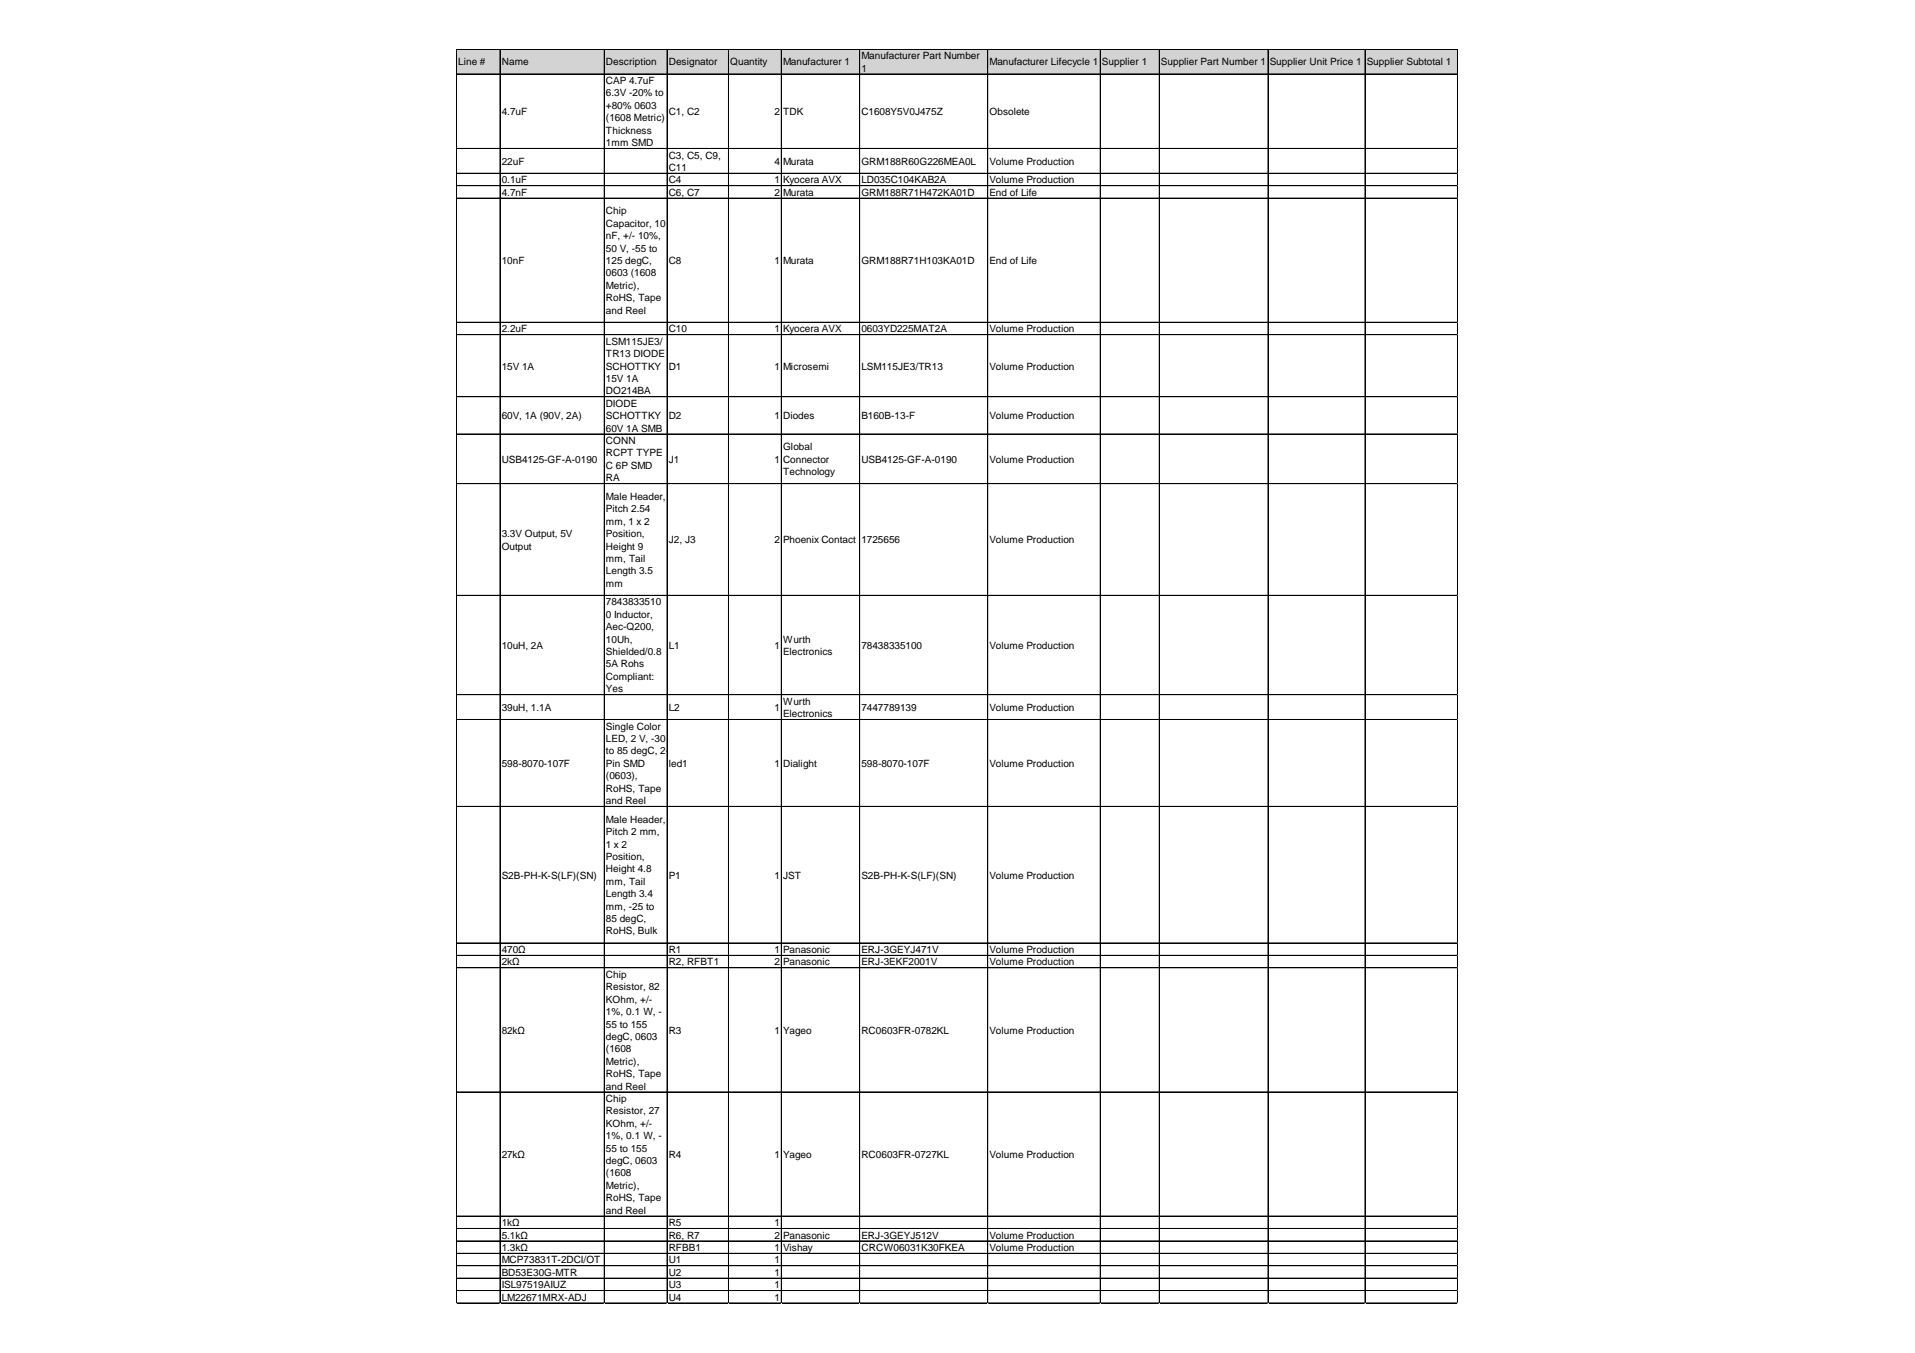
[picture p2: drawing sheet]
<svg xmlns="http://www.w3.org/2000/svg" width="297mm" height="210mm" viewBox="0 0 297 210" stroke-linecap="round" stroke-linejoin="round" font-family="sans-serif">
<defs><g id="words">
<g font-size="1.6">
<text x="71.1" y="10.1">Line #</text>
<text x="77.8" y="10.1">Name</text>
<text x="94" y="10.1">Description</text>
<text x="103.7" y="10.1">Designator</text>
<text x="113.3" y="10.1">Quantity</text>
<text x="121.5" y="10.1">Manufacturer 1</text>
<text x="133.6" y="9.2">Manufacturer Part Number</text>
<text x="133.6" y="11.1">1</text>
<text x="153.5" y="10.1">Manufacturer Lifecycle 1</text>
<text x="170.9" y="10.1">Supplier 1</text>
<text x="180.1" y="10.1">Supplier Part Number 1</text>
<text x="196.9" y="10.1">Supplier Unit Price 1</text>
<text x="212" y="10.1">Supplier Subtotal 1</text>
<text x="77.8" y="17.9">4.7uF</text>
<text x="94" y="13">CAP 4.7uF</text>
<text x="94" y="15">6.3V -20% to</text>
<text x="94" y="16.9">+80% 0603</text>
<text x="103.7" y="17.9">C1, C2</text>
<text x="120.1" y="17.9">2</text>
<text x="121.5" y="17.9">TDK</text>
<text x="133.6" y="17.9">C1608Y5V0J475Z</text>
<text x="153.5" y="17.9">Obsolete</text>
<text x="94" y="18.8">(1608 Metric)</text>
<text x="94" y="20.7">Thickness</text>
<text x="94" y="22.7">1mm SMD</text>
<text x="77.8" y="25.6">22uF</text>
<text x="77.8" y="28.4">0.1uF</text>
<text x="103.7" y="24.6">C3, C5, C9,</text>
<text x="103.7" y="26.5">C11</text>
<text x="103.7" y="28.4">C4</text>
<text x="120.1" y="25.6">4</text>
<text x="120.1" y="28.4">1</text>
<text x="121.5" y="25.6">Murata</text>
<text x="121.5" y="28.4">Kyocera AVX</text>
<text x="133.6" y="25.6">GRM188R60G226MEA0L</text>
<text x="133.6" y="28.4">LD035C104KAB2A</text>
<text x="153.5" y="25.6">Volume Production</text>
<text x="153.5" y="28.4">Volume Production</text>
<text x="77.8" y="30.4">4.7nF</text>
<text x="94" y="33.3">Chip</text>
<text x="94" y="35.2">Capacitor, 10</text>
<text x="103.7" y="30.4">C6, C7</text>
<text x="120.1" y="30.4">2</text>
<text x="121.5" y="30.4">Murata</text>
<text x="133.6" y="30.4">GRM188R71H472KA01D</text>
<text x="153.5" y="30.4">End of Life</text>
<text x="77.8" y="41">10nF</text>
<text x="94" y="37.1">nF, +/- 10%,</text>
<text x="94" y="39">50 V, -55 to</text>
<text x="94" y="41">125 degC,</text>
<text x="103.7" y="41">C8</text>
<text x="120.1" y="41">1</text>
<text x="121.5" y="41">Murata</text>
<text x="133.6" y="41">GRM188R71H103KA01D</text>
<text x="153.5" y="41">End of Life</text>
<text x="94" y="42.9">0603 (1608</text>
<text x="94" y="44.8">Metric),</text>
<text x="94" y="46.7">RoHS, Tape</text>
<text x="77.8" y="51.6">2.2uF</text>
<text x="94" y="48.7">and Reel</text>
<text x="94" y="53.5">LSM115JE3/</text>
<text x="103.7" y="51.6">C10</text>
<text x="120.1" y="51.6">1</text>
<text x="121.5" y="51.6">Kyocera AVX</text>
<text x="133.6" y="51.6">0603YD225MAT2A</text>
<text x="153.5" y="51.6">Volume Production</text>
<text x="77.8" y="57.3">15V 1A</text>
<text x="94" y="55.4">TR13 DIODE</text>
<text x="94" y="57.3">SCHOTTKY</text>
<text x="94" y="59.3">15V 1A</text>
<text x="103.7" y="57.3">D1</text>
<text x="120.1" y="57.3">1</text>
<text x="121.5" y="57.3">Microsemi</text>
<text x="133.6" y="57.3">LSM115JE3/TR13</text>
<text x="153.5" y="57.3">Volume Production</text>
<text x="77.8" y="65">60V, 1A (90V, 2A)</text>
<text x="94" y="61.2">DO214BA</text>
<text x="94" y="63.1">DIODE</text>
<text x="94" y="65">SCHOTTKY</text>
<text x="103.7" y="65">D2</text>
<text x="120.1" y="65">1</text>
<text x="121.5" y="65">Diodes</text>
<text x="133.6" y="65">B160B-13-F</text>
<text x="153.5" y="65">Volume Production</text>
<text x="77.8" y="71.8">USB4125-GF-A-0190</text>
<text x="94" y="67">60V 1A SMB</text>
<text x="94" y="68.9">CONN</text>
<text x="94" y="70.8">RCPT TYPE</text>
<text x="103.7" y="71.8">J1</text>
<text x="120.1" y="71.8">1</text>
<text x="121.5" y="69.9">Global</text>
<text x="121.5" y="71.8">Connector</text>
<text x="133.6" y="71.8">USB4125-GF-A-0190</text>
<text x="153.5" y="71.8">Volume Production</text>
<text x="94" y="72.7">C 6P SMD</text>
<text x="94" y="74.7">RA</text>
<text x="94" y="77.6">Male Header,</text>
<text x="121.5" y="73.7">Technology</text>
<text x="77.8" y="83.3">3.3V Output, 5V</text>
<text x="94" y="79.5">Pitch 2.54</text>
<text x="94" y="81.4">mm, 1 x 2</text>
<text x="94" y="83.3">Position,</text>
<text x="77.8" y="85.3">Output</text>
<text x="94" y="85.3">Height 9</text>
<text x="94" y="87.2">mm, Tail</text>
<text x="94" y="89.1">Length 3.5</text>
<text x="103.7" y="84.3">J2, J3</text>
<text x="120.1" y="84.3">2</text>
<text x="121.5" y="84.3">Phoenix Contact</text>
<text x="133.6" y="84.3">1725656</text>
<text x="153.5" y="84.3">Volume Production</text>
<text x="94" y="91">mm</text>
<text x="94" y="93.9">7843833510</text>
<text x="94" y="95.9">0 Inductor,</text>
<text x="77.8" y="100.7">10uH, 2A</text>
<text x="94" y="97.8">Aec-Q200,</text>
<text x="94" y="99.7">10Uh,</text>
<text x="94" y="101.6">Shielded/0.8</text>
<text x="103.7" y="100.7">L1</text>
<text x="120.1" y="100.7">1</text>
<text x="121.5" y="99.7">Wurth</text>
<text x="121.5" y="101.6">Electronics</text>
<text x="133.6" y="100.7">78438335100</text>
<text x="153.5" y="100.7">Volume Production</text>
<text x="94" y="103.6">5A Rohs</text>
<text x="94" y="105.5">Compliant:</text>
<text x="94" y="107.4">Yes</text>
<text x="77.8" y="110.3">39uH, 1.1A</text>
<text x="94" y="113.2">Single Color</text>
<text x="103.7" y="110.3">L2</text>
<text x="120.1" y="110.3">1</text>
<text x="121.5" y="109.3">Wurth</text>
<text x="121.5" y="111.3">Electronics</text>
<text x="133.6" y="110.3">7447789139</text>
<text x="153.5" y="110.3">Volume Production</text>
<text x="77.8" y="119">598-8070-107F</text>
<text x="94" y="115.1">LED, 2 V, -30</text>
<text x="94" y="117">to 85 degC, 2-</text>
<text x="94" y="119">Pin SMD</text>
<text x="103.7" y="119">led1</text>
<text x="120.1" y="119">1</text>
<text x="121.5" y="119">Dialight</text>
<text x="133.6" y="119">598-8070-107F</text>
<text x="153.5" y="119">Volume Production</text>
<text x="94" y="120.9">(0603),</text>
<text x="94" y="122.8">RoHS, Tape</text>
<text x="94" y="124.7">and Reel</text>
<text x="94" y="127.6">Male Header,</text>
<text x="94" y="129.6">Pitch 2 mm,</text>
<text x="94" y="131.5">1 x 2</text>
<text x="77.8" y="136.3">S2B-PH-K-S(LF)(SN)</text>
<text x="94" y="133.4">Position,</text>
<text x="94" y="135.3">Height 4.8</text>
<text x="94" y="137.3">mm, Tail</text>
<text x="103.7" y="136.3">P1</text>
<text x="120.1" y="136.3">1</text>
<text x="121.5" y="136.3">JST</text>
<text x="133.6" y="136.3">S2B-PH-K-S(LF)(SN)</text>
<text x="153.5" y="136.3">Volume Production</text>
<text x="94" y="139.2">Length 3.4</text>
<text x="94" y="141.1">mm, -25 to</text>
<text x="94" y="143">85 degC,</text>
<text x="77.8" y="147.9">470Ω</text>
<text x="77.8" y="149.8">2kΩ</text>
<text x="94" y="145">RoHS, Bulk</text>
<text x="103.7" y="147.9">R1</text>
<text x="103.7" y="149.8">R2, RFBT1</text>
<text x="120.1" y="147.9">1</text>
<text x="120.1" y="149.8">2</text>
<text x="121.5" y="147.9">Panasonic</text>
<text x="121.5" y="149.8">Panasonic</text>
<text x="133.6" y="147.9">ERJ-3GEYJ471V</text>
<text x="133.6" y="149.8">ERJ-3EKF2001V</text>
<text x="153.5" y="147.9">Volume Production</text>
<text x="153.5" y="149.8">Volume Production</text>
<text x="94" y="151.7">Chip</text>
<text x="94" y="153.6">Resistor, 82</text>
<text x="94" y="155.6">KOhm, +/-</text>
<text x="77.8" y="160.4">82kΩ</text>
<text x="94" y="157.5">1%, 0.1 W, -</text>
<text x="94" y="159.4">55 to 155</text>
<text x="94" y="161.3">degC, 0603</text>
<text x="103.7" y="160.4">R3</text>
<text x="120.1" y="160.4">1</text>
<text x="121.5" y="160.4">Yageo</text>
<text x="133.6" y="160.4">RC0603FR-0782KL</text>
<text x="153.5" y="160.4">Volume Production</text>
<text x="94" y="163.3">(1608</text>
<text x="94" y="165.2">Metric),</text>
<text x="94" y="167.1">RoHS, Tape</text>
<text x="94" y="169">and Reel</text>
<text x="94" y="171">Chip</text>
<text x="94" y="172.9">Resistor, 27</text>
<text x="77.8" y="179.6">27kΩ</text>
<text x="94" y="174.8">KOhm, +/-</text>
<text x="94" y="176.7">1%, 0.1 W, -</text>
<text x="94" y="178.7">55 to 155</text>
<text x="103.7" y="179.6">R4</text>
<text x="120.1" y="179.6">1</text>
<text x="121.5" y="179.6">Yageo</text>
<text x="133.6" y="179.6">RC0603FR-0727KL</text>
<text x="153.5" y="179.6">Volume Production</text>
<text x="94" y="180.6">degC, 0603</text>
<text x="94" y="182.5">(1608</text>
<text x="94" y="184.4">Metric),</text>
<text x="77.8" y="190.2">1kΩ</text>
<text x="94" y="186.4">RoHS, Tape</text>
<text x="94" y="188.3">and Reel</text>
<text x="103.7" y="190.2">R5</text>
<text x="120.1" y="190.2">1</text>
<text x="77.8" y="192.1">5.1kΩ</text>
<text x="77.8" y="194.1">1.3kΩ</text>
<text x="77.8" y="196">MCP73831T-2DCI/OT</text>
<text x="77.8" y="197.9">BD53E30G-MTR</text>
<text x="103.7" y="192.1">R6, R7</text>
<text x="103.7" y="194.1">RFBB1</text>
<text x="103.7" y="196">U1</text>
<text x="103.7" y="197.9">U2</text>
<text x="120.1" y="192.1">2</text>
<text x="120.1" y="194.1">1</text>
<text x="120.1" y="196">1</text>
<text x="120.1" y="197.9">1</text>
<text x="121.5" y="192.1">Panasonic</text>
<text x="121.5" y="194.1">Vishay</text>
<text x="133.6" y="192.1">ERJ-3GEYJ512V</text>
<text x="133.6" y="194.1">CRCW06031K30FKEA</text>
<text x="153.5" y="192.1">Volume Production</text>
<text x="153.5" y="194.1">Volume Production</text>
<text x="77.8" y="199.9">ISL97519AIUZ</text>
<text x="77.8" y="201.8">LM22671MRX-ADJ</text>
<text x="103.7" y="199.9">U3</text>
<text x="103.7" y="201.8">U4</text>
<text x="120.1" y="199.9">1</text>
<text x="120.1" y="201.8">1</text>
</g>
</g></defs>
<path d="M70.8 7.6h155.4v3.9h-155.4z" fill="#d3d3d3"/>
<g fill="none" stroke="#000" stroke-width=".16">
<path d="M70.8 7.6v194.6M70.9 11.5h155.2M77.5 7.7v194.5M77.6 7.7v194.5M93.7 7.7v194.5M103.5 7.7v194.5M113 7.7v194.5M121.2 7.7v194.5M133.4 7.7l-.1 194.5M153.2 7.7v194.5M170.7 7.7v194.5M179.8 7.7v194.5"/>
<path d="M196.7 7.7v194.5M211.7 7.7v194.5M211.8 7.7v194.5M226.1 7.7v194.5M226.1 7.6h-155.2l-.1 194.6M70.9 23h155.2M70.9 23.1h155.2M70.9 26.9h155.2M70.9 28.8h155.2M70.9 30.7h155.2M70.9 30.8h155.2M70.9 50h155.2"/>
<path d="M70.9 51.9h155.2M70.9 61.5h155.2M70.9 61.6h155.2M70.9 67.3h155.2M70.9 67.4h155.2M70.9 75h155.2M70.9 92.4h155.2M70.9 107.8h155.2M70.9 111.6h155.2M70.9 125.1h155.2M70.9 146.3h155.2M70.9 148.2h155.2"/>
<path d="M70.9 150.1h155.2M70.9 169.4h155.2M70.9 188.7h155.2M70.9 190.6h155.2M70.9 192.5h155.2M70.9 194.4h155.2M70.9 194.5h155.2M70.9 196.4h155.2M70.9 198.3h155.2M70.9 200.2h155.2M70.9 202.1h155.2"/>
</g>
<path d="M70.8 202.2h.1" fill="none" stroke="#e0e0e0" stroke-width=".16"/>
<path d="M77.5 202.2h.1" fill="none" stroke="#e0e0e0" stroke-width=".16"/>
<path d="M93.7 202.2h.1" fill="none" stroke="#e0e0e0" stroke-width=".16"/>
<path d="M103.5 202.2h.1" fill="none" stroke="#e0e0e0" stroke-width=".16"/>
<path d="M113 202.2h.1" fill="none" stroke="#e0e0e0" stroke-width=".16"/>
<path d="M121.2 202.2h.1" fill="none" stroke="#e0e0e0" stroke-width=".16"/>
<path d="M133.3 202.2h.1" fill="none" stroke="#e0e0e0" stroke-width=".16"/>
<path d="M153.2 202.2h.1" fill="none" stroke="#e0e0e0" stroke-width=".16"/>
<path d="M170.7 202.2h.1" fill="none" stroke="#e0e0e0" stroke-width=".16"/>
<path d="M179.8 202.2h.1" fill="none" stroke="#e0e0e0" stroke-width=".16"/>
<path d="M196.7 202.2h.1" fill="none" stroke="#e0e0e0" stroke-width=".16"/>
<path d="M211.7 202.2h.1" fill="none" stroke="#e0e0e0" stroke-width=".16"/>
<path d="M226.1 202.2h.1" fill="none" stroke="#e0e0e0" stroke-width=".16"/>
<path d="M226.1 23h.1" fill="none" stroke="#e0e0e0" stroke-width=".16"/>
<path d="M226.1 26.9h.1" fill="none" stroke="#e0e0e0" stroke-width=".16"/>
<path d="M226.1 28.8h.1" fill="none" stroke="#e0e0e0" stroke-width=".16"/>
<path d="M226.1 30.7h.1" fill="none" stroke="#e0e0e0" stroke-width=".16"/>
<path d="M226.1 50h.1" fill="none" stroke="#e0e0e0" stroke-width=".16"/>
<path d="M226.1 51.9h.1" fill="none" stroke="#e0e0e0" stroke-width=".16"/>
<path d="M226.1 61.5h.1" fill="none" stroke="#e0e0e0" stroke-width=".16"/>
<path d="M226.1 67.3h.1" fill="none" stroke="#e0e0e0" stroke-width=".16"/>
<path d="M226.1 75h.1" fill="none" stroke="#e0e0e0" stroke-width=".16"/>
<path d="M226.1 92.4h.1" fill="none" stroke="#e0e0e0" stroke-width=".16"/>
<path d="M226.1 107.8h.1" fill="none" stroke="#e0e0e0" stroke-width=".16"/>
<path d="M226.1 111.6h.1" fill="none" stroke="#e0e0e0" stroke-width=".16"/>
<path d="M226.1 125.1h.1" fill="none" stroke="#e0e0e0" stroke-width=".16"/>
<path d="M226.1 146.3h.1" fill="none" stroke="#e0e0e0" stroke-width=".16"/>
<path d="M226.1 148.2h.1" fill="none" stroke="#e0e0e0" stroke-width=".16"/>
<path d="M226.1 150.1h.1" fill="none" stroke="#e0e0e0" stroke-width=".16"/>
<path d="M226.1 169.4h.1" fill="none" stroke="#e0e0e0" stroke-width=".16"/>
<path d="M226.1 188.7h.1" fill="none" stroke="#e0e0e0" stroke-width=".16"/>
<path d="M226.1 190.6h.1" fill="none" stroke="#e0e0e0" stroke-width=".16"/>
<path d="M226.1 192.5h.1" fill="none" stroke="#e0e0e0" stroke-width=".16"/>
<path d="M226.1 194.4h.1" fill="none" stroke="#e0e0e0" stroke-width=".16"/>
<path d="M226.1 196.4h.1" fill="none" stroke="#e0e0e0" stroke-width=".16"/>
<path d="M226.1 198.3h.1" fill="none" stroke="#e0e0e0" stroke-width=".16"/>
<path d="M226.1 200.2h.1" fill="none" stroke="#e0e0e0" stroke-width=".16"/>
<path d="M226.1 202.1h.1" fill="none" stroke="#e0e0e0" stroke-width=".16"/>
<use href="#words"/>
</svg>
